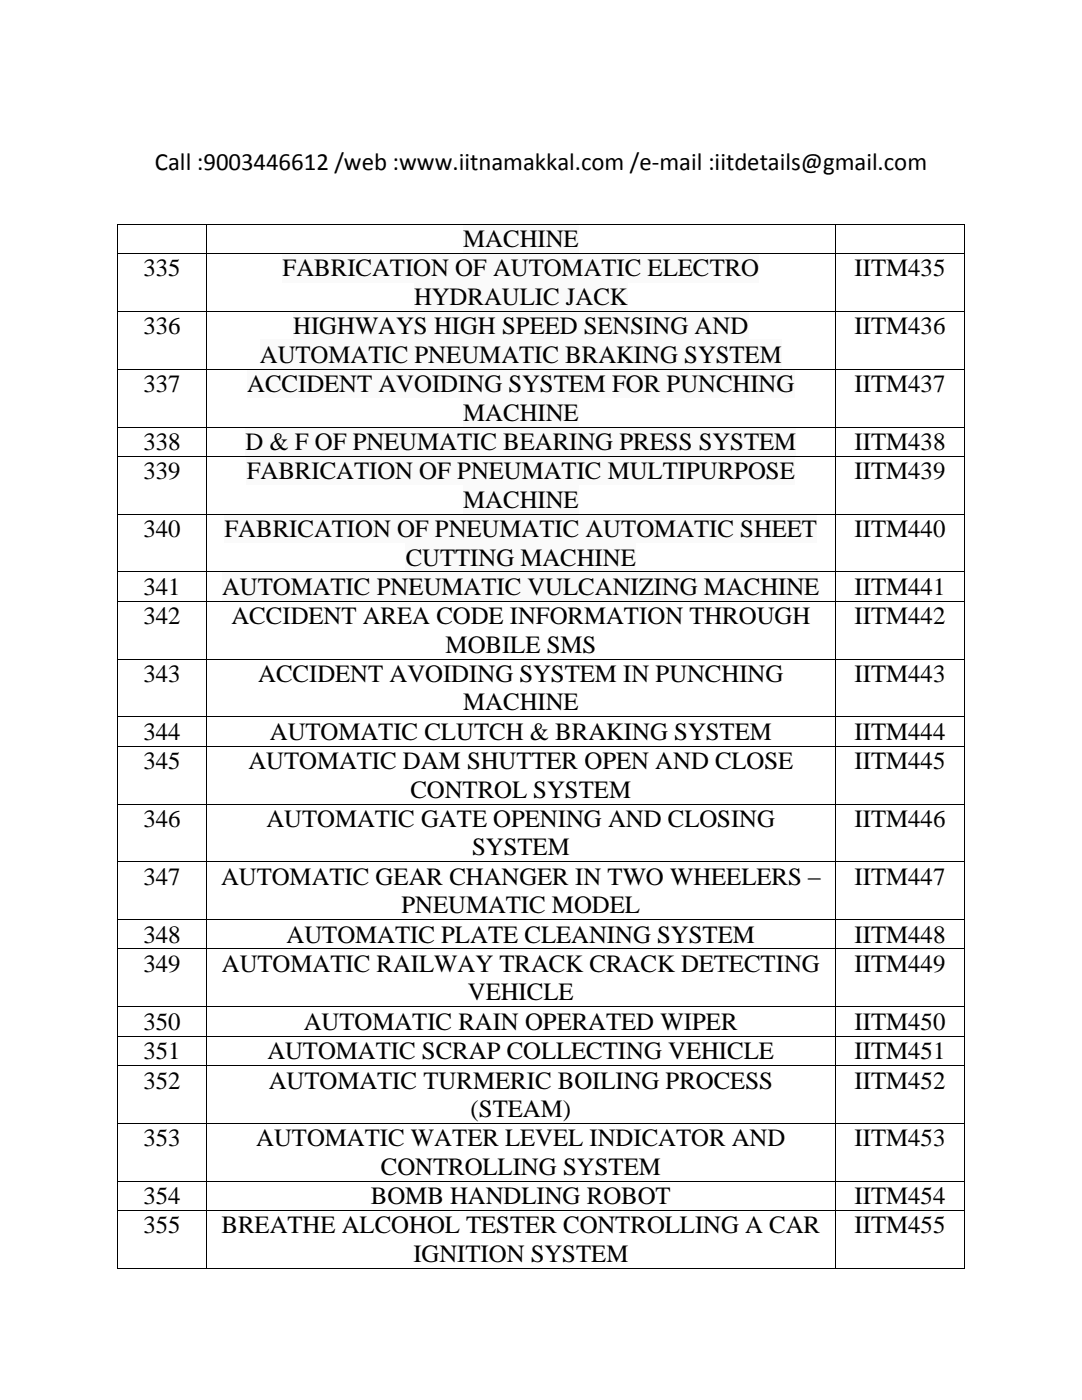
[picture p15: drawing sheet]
<svg xmlns="http://www.w3.org/2000/svg" width="216mm" height="279mm" viewBox="0 0 216 279" stroke-linecap="round" stroke-linejoin="round" font-family="sans-serif">
<defs><g id="words">
<g font-size="5">
<text x="30.9" y="33.9">Call :9003446612 /web :www.iitnamakkal.com /e-mail :iitdetails@gmail.com</text>
<text x="92.4" y="49.3">MACHINE</text>
<text x="28.6" y="55.2">335</text>
<text x="56.4" y="55.2">FABRICATION OF AUTOMATIC ELECTRO</text>
<text x="170.5" y="55.2">IITM435</text>
<text x="82.6" y="60.9">HYDRAULIC JACK</text>
<text x="28.6" y="66.7">336</text>
<text x="58.5" y="66.7">HIGHWAYS HIGH SPEED SENSING AND</text>
<text x="170.5" y="66.7">IITM436</text>
<text x="51.9" y="72.4">AUTOMATIC PNEUMATIC BRAKING SYSTEM</text>
<text x="28.6" y="78.2">337</text>
<text x="49.3" y="78.2">ACCIDENT AVOIDING SYSTEM FOR PUNCHING</text>
<text x="92.4" y="84">MACHINE</text>
<text x="170.5" y="78.2">IITM437</text>
<text x="28.6" y="89.8">338</text>
<text x="49" y="89.8">D &amp; F OF PNEUMATIC BEARING PRESS SYSTEM</text>
<text x="170.5" y="89.8">IITM438</text>
<text x="28.6" y="95.6">339</text>
<text x="49.2" y="95.6">FABRICATION OF PNEUMATIC MULTIPURPOSE</text>
<text x="170.5" y="95.6">IITM439</text>
<text x="92.4" y="101.3">MACHINE</text>
<text x="28.6" y="107.2">340</text>
<text x="44.8" y="107.2">FABRICATION OF PNEUMATIC AUTOMATIC SHEET</text>
<text x="170.5" y="107.2">IITM440</text>
<text x="81" y="112.9">CUTTING MACHINE</text>
<text x="28.6" y="118.7">341</text>
<text x="44.3" y="118.7">AUTOMATIC PNEUMATIC VULCANIZING MACHINE</text>
<text x="170.5" y="118.7">IITM441</text>
<text x="28.6" y="124.6">342</text>
<text x="46.2" y="124.6">ACCIDENT AREA CODE INFORMATION THROUGH</text>
<text x="170.5" y="124.6">IITM442</text>
<text x="88.9" y="130.3">MOBILE SMS</text>
<text x="28.6" y="136.1">343</text>
<text x="51.5" y="136.1">ACCIDENT AVOIDING SYSTEM IN PUNCHING</text>
<text x="170.5" y="136.1">IITM443</text>
<text x="92.4" y="141.8">MACHINE</text>
<text x="28.6" y="147.6">344</text>
<text x="53.9" y="147.6">AUTOMATIC CLUTCH &amp; BRAKING SYSTEM</text>
<text x="170.5" y="147.6">IITM444</text>
<text x="28.6" y="153.5">345</text>
<text x="49.6" y="153.5">AUTOMATIC DAM SHUTTER OPEN AND CLOSE</text>
<text x="170.5" y="153.5">IITM445</text>
<text x="81.9" y="159.2">CONTROL SYSTEM</text>
<text x="28.6" y="165">346</text>
<text x="53.2" y="165">AUTOMATIC GATE OPENING AND CLOSING</text>
<text x="170.5" y="165">IITM446</text>
<text x="94.2" y="170.7">SYSTEM</text>
<text x="28.6" y="176.6">347</text>
<text x="44.1" y="176.6">AUTOMATIC GEAR CHANGER IN TWO WHEELERS –</text>
<text x="170.5" y="176.6">IITM447</text>
<text x="80.1" y="182.3">PNEUMATIC MODEL</text>
<text x="28.6" y="188.1">348</text>
<text x="57.2" y="188.1">AUTOMATIC PLATE CLEANING SYSTEM</text>
<text x="170.5" y="188.1">IITM448</text>
<text x="28.6" y="194">349</text>
<text x="44.3" y="194">AUTOMATIC RAILWAY TRACK CRACK DETECTING</text>
<text x="170.5" y="194">IITM449</text>
<text x="93.4" y="199.7">VEHICLE</text>
<text x="28.6" y="205.5">350</text>
<text x="60.6" y="205.5">AUTOMATIC RAIN OPERATED WIPER</text>
<text x="170.5" y="205.5">IITM450</text>
<text x="28.6" y="211.4">351</text>
<text x="53.3" y="211.4">AUTOMATIC SCRAP COLLECTING VEHICLE</text>
<text x="170.5" y="211.4">IITM451</text>
<text x="28.6" y="217.2">352</text>
<text x="53.6" y="217.2">AUTOMATIC TURMERIC BOILING PROCESS</text>
<text x="170.5" y="217.2">IITM452</text>
<text x="93.9" y="222.9">(STEAM)</text>
<text x="28.6" y="228.8">353</text>
<text x="51.1" y="228.8">AUTOMATIC WATER LEVEL INDICATOR AND</text>
<text x="170.5" y="228.8">IITM453</text>
<text x="76" y="234.4">CONTROLLING SYSTEM</text>
<text x="28.6" y="240.3">354</text>
<text x="74" y="240.3">BOMB HANDLING ROBOT</text>
<text x="170.5" y="240.3">IITM454</text>
<text x="28.6" y="246.2">355</text>
<text x="44.2" y="246.2">BREATHE ALCOHOL TESTER CONTROLLING A CAR</text>
<text x="82.5" y="251.8">IGNITION SYSTEM</text>
<text x="170.5" y="246.2">IITM455</text>
</g>
</g></defs>
<path d="M92.4 44.8h23.1v5.7h-23.1z" fill-rule="evenodd" fill="#fafafe"/>
<g fill="#000">
<path d="M23.4 44.7h.2v.1h-.2z" fill-rule="evenodd"/>
<path d="M23.4 44.7h.2v.1h-.2z" fill-rule="evenodd"/>
<path d="M41.1 44.7h.2v.1h-.2z" fill-rule="evenodd"/>
<path d="M166.7 44.7h.1v.1h-.1z" fill-rule="evenodd"/>
<path d="M192.4 44.7h.1v.1h-.1z" fill-rule="evenodd"/>
<path d="M192.4 44.7h.1v.1h-.1z" fill-rule="evenodd"/>
</g>
<path d="M23.5 44.8v5.7M23.6 44.8h17.5M41.2 44.8v5.7M41.3 44.8h125.4M166.7 44.8v5.7M166.8 44.8h25.6M192.4 44.8v5.7" fill="none" stroke="#000" stroke-width=".2"/>
<g fill="#fafafe">
<path d="M56.4 50.7h95.1v5.7h-95.1z" fill-rule="evenodd"/>
<path d="M82.6 56.3h42.7v5.8h-42.7z" fill-rule="evenodd"/>
</g>
<g fill="#000">
<path d="M23.4 50.5h.2v.2h-.2z" fill-rule="evenodd"/>
<path d="M41.1 50.5h.2v.2h-.2z" fill-rule="evenodd"/>
<path d="M166.7 50.5h.1v.2h-.1z" fill-rule="evenodd"/>
<path d="M192.4 50.5h.1v.2h-.1z" fill-rule="evenodd"/>
</g>
<path d="M23.5 50.7v11.4M23.6 50.6h17.5M41.2 50.7v11.4M41.3 50.6h125.4M166.7 50.7v11.4M166.8 50.6h25.6M192.4 50.7v11.4" fill="none" stroke="#000" stroke-width=".2"/>
<g fill="#fafafe">
<path d="M58.5 62.2h90.8v5.7h-90.8z" fill-rule="evenodd"/>
<path d="M51.9 67.8h104.1v5.8h-104.1z" fill-rule="evenodd"/>
</g>
<g fill="#000">
<path d="M23.4 62.1h.2v.1h-.2z" fill-rule="evenodd"/>
<path d="M41.1 62.1h.2v.1h-.2z" fill-rule="evenodd"/>
<path d="M166.7 62.1h.1v.1h-.1z" fill-rule="evenodd"/>
<path d="M192.4 62.1h.1v.1h-.1z" fill-rule="evenodd"/>
</g>
<path d="M23.5 62.2v11.4M23.6 62.2h17.5M41.2 62.2v11.4M41.3 62.2h125.4M166.7 62.2v11.4M166.8 62.2h25.6M192.4 62.2v11.4" fill="none" stroke="#000" stroke-width=".2"/>
<g fill="#fafafe">
<path d="M49.3 73.8h109.2v5.6h-109.2z" fill-rule="evenodd"/>
<path d="M92.4 79.3h23.1v5.8h-23.1z" fill-rule="evenodd"/>
</g>
<g fill="#000">
<path d="M23.4 73.6h.2v.2h-.2z" fill-rule="evenodd"/>
<path d="M41.1 73.6h.2v.2h-.2z" fill-rule="evenodd"/>
<path d="M166.7 73.6h.1v.2h-.1z" fill-rule="evenodd"/>
<path d="M192.4 73.6h.1v.2h-.1z" fill-rule="evenodd"/>
</g>
<path d="M23.5 73.8v11.3M23.6 73.7h17.5M41.2 73.8v11.3M41.3 73.7h125.4M166.7 73.8v11.3M166.8 73.7h25.6M192.4 73.8v11.3" fill="none" stroke="#000" stroke-width=".2"/>
<path d="M49 85.3h109.9v5.7h-109.9z" fill-rule="evenodd" fill="#fafafe"/>
<g fill="#000">
<path d="M23.4 85.1h.2v.2h-.2z" fill-rule="evenodd"/>
<path d="M41.1 85.1h.2v.2h-.2z" fill-rule="evenodd"/>
<path d="M166.7 85.1h.1v.2h-.1z" fill-rule="evenodd"/>
<path d="M192.4 85.1h.1v.2h-.1z" fill-rule="evenodd"/>
</g>
<path d="M23.5 85.3v5.7M23.6 85.2h17.5M41.2 85.3v5.7M41.3 85.2h125.4M166.7 85.3v5.7M166.8 85.2h25.6M192.4 85.3v5.7" fill="none" stroke="#000" stroke-width=".2"/>
<g fill="#fafafe">
<path d="M49.2 91.2h109.4v5.6h-109.4z" fill-rule="evenodd"/>
<path d="M92.4 96.7h23.1v5.8h-23.1z" fill-rule="evenodd"/>
</g>
<g fill="#000">
<path d="M23.4 91h.2v.2h-.2z" fill-rule="evenodd"/>
<path d="M41.1 91h.2v.2h-.2z" fill-rule="evenodd"/>
<path d="M166.7 91h.1v.2h-.1z" fill-rule="evenodd"/>
<path d="M192.4 91h.1v.2h-.1z" fill-rule="evenodd"/>
</g>
<path d="M23.5 91.2v11.3M23.6 91.1h17.5M41.2 91.2v11.3M41.3 91.1h125.4M166.7 91.2v11.3M166.8 91.1h25.6M192.4 91.2v11.3" fill="none" stroke="#000" stroke-width=".2"/>
<g fill="#fafafe">
<path d="M44.8 102.7h118.3v5.7h-118.3z" fill-rule="evenodd"/>
<path d="M81 108.3h45.9v5.8h-45.9z" fill-rule="evenodd"/>
</g>
<g fill="#000">
<path d="M23.4 102.5h.2v.2h-.2z" fill-rule="evenodd"/>
<path d="M41.1 102.5h.2v.2h-.2z" fill-rule="evenodd"/>
<path d="M166.7 102.5h.1v.2h-.1z" fill-rule="evenodd"/>
<path d="M192.4 102.5h.1v.2h-.1z" fill-rule="evenodd"/>
</g>
<path d="M23.5 102.7v11.4M23.6 102.6h17.5M41.2 102.7v11.4M41.3 102.6h125.4M166.7 102.7v11.4M166.8 102.6h25.6M192.4 102.7v11.4" fill="none" stroke="#000" stroke-width=".2"/>
<path d="M44.3 114.2h119.3v5.7h-119.3z" fill-rule="evenodd" fill="#fafafe"/>
<g fill="#000">
<path d="M23.4 114.1h.2v.1h-.2z" fill-rule="evenodd"/>
<path d="M41.1 114.1h.2v.1h-.2z" fill-rule="evenodd"/>
<path d="M166.7 114.1h.1v.1h-.1z" fill-rule="evenodd"/>
<path d="M192.4 114.1h.1v.1h-.1z" fill-rule="evenodd"/>
<path d="M23.4 119.9h.2v.2h-.2z" fill-rule="evenodd"/>
<path d="M23.4 131.5h.2v.1h-.2z" fill-rule="evenodd"/>
<path d="M41.1 119.9h.2v.2h-.2z" fill-rule="evenodd"/>
<path d="M41.1 131.5h.2v.1h-.2z" fill-rule="evenodd"/>
<path d="M166.7 119.9h.1v.2h-.1z" fill-rule="evenodd"/>
<path d="M166.7 131.5h.1v.1h-.1z" fill-rule="evenodd"/>
<path d="M192.4 119.9h.1v.2h-.1z" fill-rule="evenodd"/>
<path d="M192.4 131.5h.1v.1h-.1z" fill-rule="evenodd"/>
<path d="M23.4 143h.2v.1h-.2z" fill-rule="evenodd"/>
<path d="M23.4 148.9h.2v.1h-.2z" fill-rule="evenodd"/>
<path d="M41.1 143h.2v.1h-.2z" fill-rule="evenodd"/>
<path d="M41.1 148.9h.2v.1h-.2z" fill-rule="evenodd"/>
<path d="M166.7 143h.1v.1h-.1z" fill-rule="evenodd"/>
<path d="M166.7 148.9h.1v.1h-.1z" fill-rule="evenodd"/>
<path d="M192.4 143h.1v.1h-.1z" fill-rule="evenodd"/>
<path d="M192.4 148.9h.1v.1h-.1z" fill-rule="evenodd"/>
<path d="M23.4 160.4h.2v.2h-.2z" fill-rule="evenodd"/>
<path d="M23.4 171.9h.2v.2h-.2z" fill-rule="evenodd"/>
<path d="M41.1 160.4h.2v.2h-.2z" fill-rule="evenodd"/>
<path d="M41.1 171.9h.2v.2h-.2z" fill-rule="evenodd"/>
<path d="M166.7 160.4h.1v.2h-.1z" fill-rule="evenodd"/>
<path d="M166.7 171.9h.1v.2h-.1z" fill-rule="evenodd"/>
<path d="M192.4 160.4h.1v.2h-.1z" fill-rule="evenodd"/>
<path d="M192.4 171.9h.1v.2h-.1z" fill-rule="evenodd"/>
<path d="M23.4 183.5h.2v.1h-.2z" fill-rule="evenodd"/>
<path d="M23.4 189.3h.2v.2h-.2z" fill-rule="evenodd"/>
<path d="M41.1 183.5h.2v.1h-.2z" fill-rule="evenodd"/>
<path d="M41.1 189.3h.2v.2h-.2z" fill-rule="evenodd"/>
<path d="M166.7 183.5h.1v.1h-.1z" fill-rule="evenodd"/>
<path d="M166.7 189.3h.1v.2h-.1z" fill-rule="evenodd"/>
<path d="M192.4 183.5h.1v.1h-.1z" fill-rule="evenodd"/>
<path d="M192.4 189.3h.1v.2h-.1z" fill-rule="evenodd"/>
<path d="M23.4 200.9h.2v.1h-.2z" fill-rule="evenodd"/>
<path d="M23.4 206.7h.2v.2h-.2z" fill-rule="evenodd"/>
<path d="M23.4 212.5h.2v.2h-.2z" fill-rule="evenodd"/>
<path d="M41.1 200.9h.2v.1h-.2z" fill-rule="evenodd"/>
<path d="M41.1 206.7h.2v.2h-.2z" fill-rule="evenodd"/>
<path d="M41.1 212.5h.2v.2h-.2z" fill-rule="evenodd"/>
<path d="M166.7 200.9h.1v.1h-.1z" fill-rule="evenodd"/>
<path d="M166.7 206.7h.1v.2h-.1z" fill-rule="evenodd"/>
<path d="M166.7 212.5h.1v.2h-.1z" fill-rule="evenodd"/>
<path d="M192.4 200.9h.1v.1h-.1z" fill-rule="evenodd"/>
<path d="M192.4 206.7h.1v.2h-.1z" fill-rule="evenodd"/>
<path d="M192.4 212.5h.1v.2h-.1z" fill-rule="evenodd"/>
<path d="M23.4 224.1h.2v.2h-.2z" fill-rule="evenodd"/>
<path d="M23.4 235.6h.2v.2h-.2z" fill-rule="evenodd"/>
<path d="M41.1 224.1h.2v.2h-.2z" fill-rule="evenodd"/>
<path d="M41.1 235.6h.2v.2h-.2z" fill-rule="evenodd"/>
<path d="M166.7 224.1h.1v.2h-.1z" fill-rule="evenodd"/>
<path d="M166.7 235.6h.1v.2h-.1z" fill-rule="evenodd"/>
<path d="M192.4 224.1h.1v.2h-.1z" fill-rule="evenodd"/>
<path d="M192.4 235.6h.1v.2h-.1z" fill-rule="evenodd"/>
<path d="M23.4 241.5h.2v.2h-.2z" fill-rule="evenodd"/>
<path d="M23.4 253h.2v.2h-.2z" fill-rule="evenodd"/>
<path d="M23.4 253h.2v.2h-.2z" fill-rule="evenodd"/>
<path d="M41.1 241.5h.2v.2h-.2z" fill-rule="evenodd"/>
<path d="M41.1 253h.2v.2h-.2z" fill-rule="evenodd"/>
<path d="M166.7 241.5h.1v.2h-.1z" fill-rule="evenodd"/>
<path d="M166.7 253h.1v.2h-.1z" fill-rule="evenodd"/>
<path d="M192.4 241.5h.1v.2h-.1z" fill-rule="evenodd"/>
<path d="M192.4 253h.1v.2h-.1z" fill-rule="evenodd"/>
<path d="M192.4 253h.1v.2h-.1z" fill-rule="evenodd"/>
</g>
<g fill="none" stroke="#000" stroke-width=".2">
<path d="M23.5 114.2v5.7M23.6 114.1h17.5M23.6 120h17.5M41.2 114.2v5.7M41.3 114.1h125.4M41.3 120h125.4M166.7 114.2v5.7M166.8 114.1h25.6M166.8 120h25.6M192.4 114.2v5.7M23.5 120.1v11.4M23.5 131.6v11.4"/>
<path d="M23.6 131.5h17.5M41.2 120.1v11.4M41.2 131.6v11.4M41.3 131.5h125.4M166.7 120.1v11.4M166.7 131.6v11.4M166.8 131.5h25.6M192.4 120.1v11.4M192.4 131.6v11.4M23.5 143.1v5.8M23.5 149v11.4M23.6 143.1h17.5"/>
<path d="M23.6 149h17.5M41.2 143.1v5.8M41.2 149v11.4M41.3 143.1h125.4M41.3 149h125.4M166.7 143.1v5.8M166.7 149v11.4M166.8 143.1h25.6M166.8 149h25.6M192.4 143.1v5.8M192.4 149v11.4M23.5 160.6v11.3"/>
<path d="M23.5 172.1v11.4M23.6 160.5h17.5M23.6 172h17.5M41.2 160.6v11.3M41.2 172.1v11.4M41.3 160.5h125.4M41.3 172h125.4M166.7 160.6v11.3M166.7 172.1v11.4M166.8 160.5h25.6M166.8 172h25.6M192.4 160.6v11.3"/>
<path d="M192.4 172.1v11.4M23.5 183.6v5.7M23.5 189.5v11.4M23.6 183.5h17.5M23.6 189.4h17.5M41.2 183.6v5.7M41.2 189.5v11.4M41.3 183.5h125.4M41.3 189.4h125.4M166.7 183.6v5.7M166.7 189.5v11.4M166.8 183.5h25.6"/>
<path d="M166.8 189.4h25.6M192.4 183.6v5.7M192.4 189.5v11.4M23.5 201v5.7M23.5 206.9v5.6M23.5 212.7v11.4M23.6 200.9h17.5M23.6 206.8h17.5M23.6 212.6h17.5M41.2 201v5.7M41.2 206.9v5.6M41.2 212.7v11.4"/>
<path d="M41.3 200.9h125.4M41.3 206.8h125.4M41.3 212.6h125.4M166.7 201v5.7M166.7 206.9v5.6M166.7 212.7v11.4M166.8 200.9h25.6M166.8 206.8h25.6M166.8 212.6h25.6M192.4 201v5.7M192.4 206.9v5.6M192.4 212.7v11.4"/>
<path d="M23.5 224.3v11.3M23.5 235.8v5.7M23.6 224.2h17.5M23.6 235.7h17.5M41.2 224.3v11.3M41.2 235.8v5.7M41.3 224.2h125.4M41.3 235.7h125.4M166.7 224.3v11.3M166.7 235.8v5.7M166.8 224.2h25.6M166.8 235.7h25.6"/>
<path d="M192.4 224.3v11.3M192.4 235.8v5.7M23.5 241.7v11.3M23.6 241.6h17.5M23.6 253.1h17.5M41.2 241.7v11.3M41.3 241.6h125.4M41.3 253.1h125.4M166.7 241.7v11.3M166.8 241.6h25.6M166.8 253.1h25.6M192.4 241.7v11.3"/>
</g>
<use href="#words"/>
</svg>
